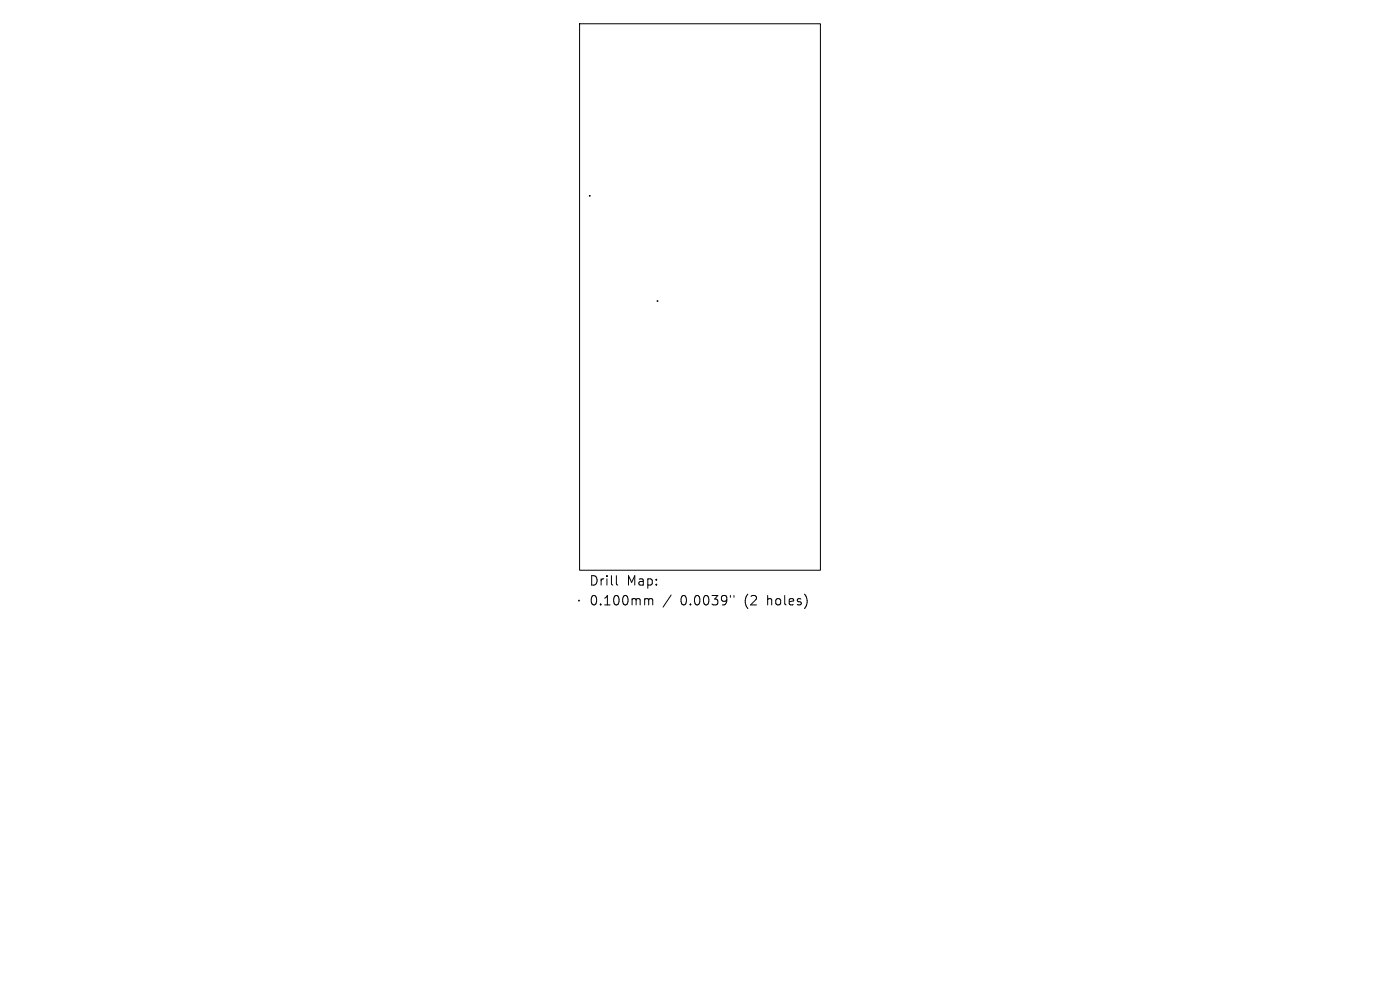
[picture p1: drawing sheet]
<svg xmlns="http://www.w3.org/2000/svg" width="297mm" height="210mm" viewBox="0 0 297 210" stroke-linecap="round" stroke-linejoin="round" font-family="sans-serif">
<defs><g id="words">
<g font-size="2.8">
<text x="124.9" y="124.5">Drill</text>
<text x="132.9" y="124.5">Map:</text>
<text x="124.9" y="128.7">0.100mm</text>
<text x="144.4" y="128.7">0.0039&quot;</text>
<text x="158.1" y="128.7">(2</text>
<text x="163" y="128.7">holes)</text>
</g>
</g></defs>
<g fill="none" stroke="#000" stroke-width=".21">
<path d="M123 5h51v116h-51zM125 41.5l.2 .1M125.2 41.5l-.2 .1M139.4 63.8l.2 .1M139.6 63.8l-.2 .1M122.7 127.3l.2 .2M122.9 127.3l-.2 .2M130.8 122.1v1.7l.2 .3M137 127l.5 .1 .1 .2M137.6 127.3l.3-.3 .5 .1 .1 1.2M137.6 127.3v1M142.4 126.2l-1.7 2.6"/>
<path d="M154.9 126.3v.4M155.7 126.3v.4"/>
</g>
<use href="#words"/>
</svg>
